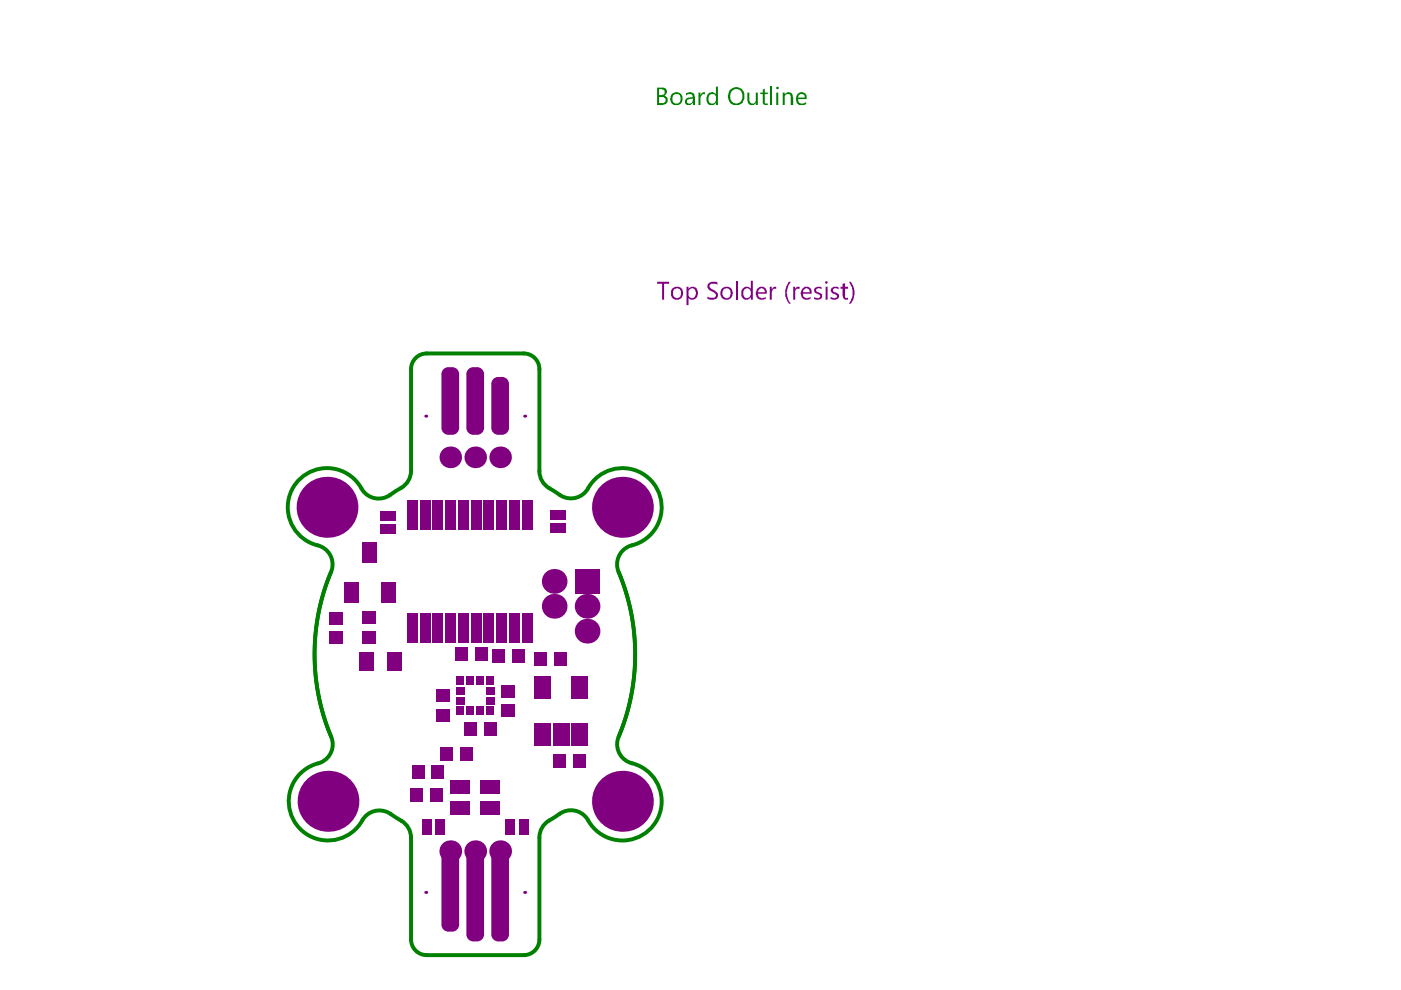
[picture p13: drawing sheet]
<svg xmlns="http://www.w3.org/2000/svg" width="297mm" height="210mm" viewBox="0 0 297 210" stroke-linecap="round" stroke-linejoin="round" font-family="sans-serif">
<path d="M87.1 78.3v21.5M90.5 74.9h20.5M114.4 78.3v21.6M70.2 121.3l-1.6 4.3-1 4.2-.7 4.6-.2 4.3 .2 4.7 .7 4.3 1 4.2 1.6 4.3M131.2 121.3l1.4 4 1.2 4.5 .7 4.6 .2 4.3-.3 4.7-.6 4.3-1.1 4.2-1.5 4.3M87.1 177.6v21.6M114.4 177.6v21.6M90.5 202.5h20.5" fill="none" stroke="#008000" stroke-width=".83"/>
<g fill="#008000">
<path d="M148.1 19.6h.4v.6l.2-.5 .7-.2 .1 .6a.66 .66 0 0 0-.8 0 .66 .66 0 0 0-.2 .7v1.5h-.4z"/>
<path d="M158.4 19.6h.5v1.5a.7 .7 0 0 0 .7 .9 .7 .7 0 0 0 .6-.9v-1.5h.5v2.7h-.5v-.4a.99 .99 0 0 1-1.1 .3 .99 .99 0 0 1-.7-1z"/>
<path d="M161.7 19l.4-.2v.8h.7v.4h-.7v1.4a.38 .38 0 0 0 .2 .6 .38 .38 0 0 0 .5-.1v.4h-.2a.57 .57 0 0 1-.8-.3l-.1-2h-.5v-.4h.5z"/>
<path d="M139.7 18.9v1.3h.6a.63 .63 0 0 0 .6-.7 .63 .63 0 0 0-.6-.6zM139.7 20.6v1.3h.7a.65 .65 0 0 0 .7-.7 .65 .65 0 0 0-.8-.6zM139.3 18.6h1.1a.87 .87 0 0 1 1 .6 .87 .87 0 0 1-.6 1.1 .95 .95 0 0 1 .8 1 .95 .95 0 0 1-.9 .9l-1.4 .1z"/>
<path d="M142.7 20.3a1.07 1.07 0 0 0 .8 1.7 1.11 1.11 0 0 0 .9-.9 1.11 1.11 0 0 0-.5-1.1h-.8zM142.4 20a1.38 1.38 0 0 1 1.9-.1 1.38 1.38 0 0 1 .1 2 1.29 1.29 0 0 1-1.7 .3 1.29 1.29 0 0 1-.5-1.6z"/>
<path d="M145.8 21.1a.58 .58 0 0 0 .3 .9 .58 .58 0 0 0 .7-.6l.1-.5zM145.4 19.7l.4-.1a1.06 1.06 0 0 1 1.6 1v1.7h-.5v-.4a1.06 1.06 0 0 1-1.7 0v-.7l.2-.3 .5-.2 1-.1-.1-.1a.69 .69 0 0 0-.5-.6 .69 .69 0 0 0-.7 .3l-.2 .1z"/>
<path d="M150 20.1a1.02 1.02 0 0 1 1.1-.6l.7 .5v-1.6h.4v3.9h-.4v-.4a1.2 1.2 0 0 1-1.6 .2 1.2 1.2 0 0 1-.4-1.5zM150.3 20.3a1.1 1.1 0 0 0 .6 1.7h.4l.4-.4 .1-.9a.82 .82 0 0 0-.6-.7 .82 .82 0 0 0-.9 .3z"/>
<path d="M155.1 19.4a2.05 2.05 0 0 0 .4 2.5 1.53 1.53 0 0 0 1.6-.5 1.53 1.53 0 0 0 .2-1.8 1.28 1.28 0 0 0-2.2-.2zM154.6 19.2a1.82 1.82 0 0 1 2.3-.5 1.82 1.82 0 0 1 .9 2.2v.1a1.77 1.77 0 0 1-2.2 1.3 1.77 1.77 0 0 1-1.2-2.3z"/>
</g>
<path d="M163.5 18.4v3.9" fill="none" stroke="#008000" stroke-width=".42"/>
<g fill="#008000">
<path d="M166 19.6h.4v.5a.88 .88 0 0 1 1-.6 .88 .88 0 0 1 .7 1l.1 1.8h-.6v-1.5a.66 .66 0 0 0-.6-.9 .66 .66 0 0 0-.6 .9v1.5h-.4z"/>
<path d="M164.5 18.7a.3 .3 0 0 1 .6 0 .3 .3 0 0 1-.6 0zM164.6 19.6h.4v2.7h-.4z"/>
<path d="M169.3 20.2l-.1 .5h1.4a.7 .7 0 0 0-.4-.8 .7 .7 0 0 0-.9 .3zM169.1 19.8a1.12 1.12 0 0 1 1.2-.2 1.12 1.12 0 0 1 .7 1v.4h-1.8a.94 .94 0 0 0 .6 .9 .94 .94 0 0 0 1.1-.3l-.1 .5a1.68 1.68 0 0 1-1.8-.1 2.22 2.22 0 0 1 0-1.9z"/>
</g>
<path d="M90.5 74.9a3.3 3.3 0 0 0-3.4 3.4M111 74.9a3.3 3.3 0 0 1 3.4 3.4M87.1 99.8a4.5 4.5 0 0 1-2.8 4.1l-.4 .3a5.1 5.1 0 0 1-5.3 1.1 5.5 5.5 0 0 1-2.4-2.5 8.4 8.4 0 0 0-14 .4 8.4 8.4 0 0 0 5.9 12.7 4.2 4.2 0 0 1 2.1 5.4M114.4 99.9a4.5 4.5 0 0 0 2.9 4.1 5.5 5.5 0 0 0 5.2 1.4 5.1 5.1 0 0 0 2.8-2.8 8.3 8.3 0 0 1 13.8 .7 8.3 8.3 0 0 1-5.7 12.5 4.2 4.2 0 0 0-2.2 5.5M70.2 156.2a4.3 4.3 0 0 1-3.6 5.9 8.4 8.4 0 0 0-3.1 13.5 8.4 8.4 0 0 0 13.7-2.3 4.4 4.4 0 0 1 6.5-.1 5.7 5.7 0 0 1 3.3 3.2l.1 1.2M131.2 156.2a4.2 4.2 0 0 0 2.8 5.6 8.3 8.3 0 0 1 4.4 13.4 8.3 8.3 0 0 1-13.9-1.6 4.4 4.4 0 0 0-6.7-.5 5.7 5.7 0 0 0-3.3 3.2l-.1 1.3M87.1 199.2a3.3 3.3 0 0 0 3.4 3.3M114.4 199.2a3.3 3.3 0 0 1-3.4 3.3" fill="none" stroke="#008000" stroke-width=".83"/>
<g fill="#800080">
<path d="M139.3 59.7h2.6v.5h-1.1v3.3h-.4v-3.3h-1.1z"/>
<path d="M150.1 60.2a1.93 1.93 0 0 1 2-.4l-.1 .6a.97 .97 0 0 0-1.6 .3 1.89 1.89 0 0 0 1.3 .9v.1a.95 .95 0 0 1 .5 1.2 .95 .95 0 0 1-1 .6l-1.1-.1-.1-.6a1.45 1.45 0 0 0 1.7 .1v-.1a.75 .75 0 0 0-.6-.9 1.29 1.29 0 0 1-1.1-1.3z"/>
<path d="M142.8 61.4v.1a1.08 1.08 0 0 0 .7 1.7 1.13 1.13 0 0 0 .9-.8 1.13 1.13 0 0 0-.4-1.2 .78 .78 0 0 0-1 .1zM142.5 61.2a1.41 1.41 0 0 1 2.1 .2 1.41 1.41 0 0 1-.4 2 1.32 1.32 0 0 1-1.5-.1 1.32 1.32 0 0 1-.4-1.4z"/>
<path d="M145.6 60.8h.4v.5a1.02 1.02 0 0 1 1-.5 1.02 1.02 0 0 1 .9 .8 1.39 1.39 0 0 1-1.1 1.9l-.5-.1-.3-.3v1.6h-.4zM146.1 61.4l-.1 .7a.92 .92 0 0 0 .3 1 .85 .85 0 0 0 .9 0 .85 .85 0 0 0 .4-.8v-.3a.85 .85 0 0 0-.6-.8 .85 .85 0 0 0-.9 .2z"/>
<path d="M153.4 61.4a1.03 1.03 0 0 0-.1 1.4 1.03 1.03 0 0 0 1.3 .2 1.17 1.17 0 0 0-.2-1.8 .8 .8 0 0 0-1 .2zM152.7 62.1a1.36 1.36 0 0 1 2.7 0 1.36 1.36 0 0 1-2.7 0z"/>
</g>
<path d="M156.2 59.5v4" fill="none" stroke="#800080" stroke-width=".42"/>
<g fill="#800080">
<path d="M163.2 60.8h.4v.6l.2-.3a.57 .57 0 0 1 .8-.3v.4a.79 .79 0 0 0-1 1v1.3h-.4z"/>
<path d="M167.2 59.7h.4a3.6 3.6 0 0 0 0 4.7h-.4a4 4 0 0 1-.6-3.3z"/>
<path d="M168.2 60.8h.4v.5a.79 .79 0 0 1 .9-.5v.4h-.2a.67 .67 0 0 0-.6 .3 .67 .67 0 0 0-.1 .7v1.3h-.4z"/>
<path d="M172.6 61.2a1.26 1.26 0 0 1 1.6-.3v.4l-.6-.2a.44 .44 0 0 0-.6 .4 .44 .44 0 0 0 .6 .5l.1 .1a.75 .75 0 0 1 .6 .8 .75 .75 0 0 1-.8 .6l-.9-.1v-.5l.3 .2a.59 .59 0 0 0 .7 .1 .59 .59 0 0 0 .3-.6l-.3-.2a.92 .92 0 0 1-1-1.1z"/>
<path d="M176.3 61l.4-.2 1.1 .1v.4l-.3-.1a.47 .47 0 0 0-.6-.1 .47 .47 0 0 0-.3 .4l.1 .4a1.52 1.52 0 0 1 1.2 .8 1 1 0 0 1-1.4 .8l-.4-.1v-.5l.2 .1a.68 .68 0 0 0 1.2-.2l-.4-.4a.9 .9 0 0 1-.8-1.4z"/>
<path d="M178.6 60.2l.6-.1v.7h.6v.4h-.6v1.9h.6l-.1 .4-.7-.1-.4-.6v-1.6h-.4v-.4h.4z"/>
<path d="M180 59.7h.3a3.6 3.6 0 0 1 0 4.7h-.3a4 4 0 0 0 .6-3.3z"/>
<path d="M157.4 61.2a1.17 1.17 0 0 1 1.8 0v-1.7h.4v4h-.4v-.5a1.14 1.14 0 0 1-1.5 .4 1.14 1.14 0 0 1-.5-1.4zM157.7 61.4a1.46 1.46 0 0 0 .3 1.7l.4 .1 .7-.4 .1-.9a.87 .87 0 0 0-1.5-.5z"/>
<path d="M160.8 61.5l-.1 .5h1.4a.67 .67 0 0 0-.4-.9 .67 .67 0 0 0-.8 .4zM160.5 61.3a1.17 1.17 0 0 1 1.4-.4 1.17 1.17 0 0 1 .7 1.4h-1.9a1 1 0 0 0 .6 .8 1 1 0 0 0 1.1-.2v.4a1.33 1.33 0 0 1-1.5 .1 1.33 1.33 0 0 1-.7-1.2z"/>
<path d="M170.3 61.5v.5h1.4a.67 .67 0 0 0-.5-.9 .67 .67 0 0 0-.8 .4zM170.1 61.2a1.16 1.16 0 0 1 1.4-.3 1.16 1.16 0 0 1 .6 1.4h-1.9l.1 .1a.75 .75 0 0 0 .8 .8l.6-.1 .2-.2v.4a1.36 1.36 0 0 1-1.8-.2 1.36 1.36 0 0 1 0-1.8z"/>
<path d="M174.9 59.9a.25 .25 0 0 1 .5 0 .25 .25 0 0 1-.5 0zM175 60.8h.5v2.7h-.5z"/>
<path d="M95.1 90.7v1.5zM93.6 90.7h1.5v1.5a1.46 1.46 0 0 1-1.5-1.5z"/>
<path d="M95.9 90.7h1.4zM95.9 90.7h1.4a1.46 1.46 0 0 1-1.4 1.5z"/>
<path d="M95.9 77.8v1.5zM95.9 77.8a1.46 1.46 0 0 1 1.4 1.5h-1.4z"/>
<path d="M93.6 79.3h1.5zM93.9 78.4l.7-.5 .5-.1v1.5h-1.5z"/>
<path d="M105.6 90.7v1.5zM104.2 90.7h1.4v1.5a1.46 1.46 0 0 1-1.4-1.5z"/>
<path d="M106.5 90.7h1.4zM106.5 90.7h1.4a1.46 1.46 0 0 1-1.4 1.5z"/>
<path d="M106.5 79.9v1.5zM106.5 79.9a1.46 1.46 0 0 1 1.4 1.5h-1.4z"/>
<path d="M104.2 81.4h1.4zM104.4 80.5l.8-.5 .4-.1v1.5h-1.4z"/>
<path d="M100.3 90.7v1.5zM98.9 90.7h1.4v1.5a1.46 1.46 0 0 1-1.4-1.5z"/>
<path d="M101.2 90.7h1.4zM101.2 90.7h1.4a1.46 1.46 0 0 1-1.4 1.5z"/>
<path d="M101.2 77.8v1.5zM101.2 77.8a1.46 1.46 0 0 1 1.4 1.5h-1.4z"/>
<path d="M98.9 79.3h1.4zM99.2 78.4l.7-.5 .4-.1v1.5h-1.4z"/>
<path d="M95.1 196.1v1.4zM93.6 196.1h1.5v1.4a1.46 1.46 0 0 1-1.5-1.4z"/>
<path d="M95.9 196.1h1.4zM95.9 196.1h1.4a1.46 1.46 0 0 1-1.4 1.4z"/>
<path d="M95.9 179.7v1.4zM95.9 179.7a1.46 1.46 0 0 1 1.4 1.4h-1.4z"/>
<path d="M93.6 181.1h1.5zM93.9 180.3l.7-.6h.5v1.4h-1.5z"/>
<path d="M105.6 198.1v1.5zM104.2 198.1h1.4v1.5a1.46 1.46 0 0 1-1.4-1.5z"/>
<path d="M106.5 198.1h1.4zM106.5 198.1h1.4a1.46 1.46 0 0 1-1.4 1.5z"/>
<path d="M106.5 179.7v1.4zM106.5 179.7a1.46 1.46 0 0 1 1.4 1.4h-1.4z"/>
<path d="M104.2 181.1h1.4zM104.4 180.3l.8-.6h.4v1.4h-1.4z"/>
<path d="M100.3 198.1v1.5zM98.9 198.1h1.4v1.5a1.46 1.46 0 0 1-1.4-1.5z"/>
<path d="M101.2 198.1h1.4zM101.2 198.1h1.4a1.46 1.46 0 0 1-1.4 1.5z"/>
<path d="M101.2 179.7v1.4zM101.2 179.7a1.46 1.46 0 0 1 1.4 1.4h-1.4z"/>
<path d="M98.9 181.1h1.4zM99.2 180.3l.7-.6h.4v1.4h-1.4z"/>
<circle cx="111.2" cy="189.2" r=".31"/>
<circle cx="90.3" cy="189.2" r=".31"/>
<circle cx="95.5" cy="180.5" r="2.31"/>
<circle cx="100.8" cy="180.5" r="2.31"/>
<circle cx="106" cy="180.5" r="2.31"/>
<circle cx="69.5" cy="169.9" r="6.5"/>
<circle cx="132" cy="169.9" r="6.5"/>
<circle cx="69.3" cy="107.6" r="6.5"/>
<circle cx="90.3" cy="88.2" r=".31"/>
<circle cx="95.5" cy="97" r="2.29"/>
<circle cx="100.8" cy="97" r="2.29"/>
<circle cx="106" cy="97" r="2.29"/>
<circle cx="111.2" cy="88.2" r=".31"/>
<circle cx="117.5" cy="128.5" r="2.62"/>
<circle cx="117.5" cy="123.3" r="2.62"/>
<circle cx="124.5" cy="133.8" r="2.62"/>
<circle cx="124.5" cy="128.5" r="2.62"/>
<circle cx="132" cy="107.6" r="6.5"/>
</g>
<g fill="#800080">
<path d="M121.9 120.7h5.2v5.2h-5.2z" fill-rule="evenodd"/>
<path d="M110.6 106.1h2.3v6.2h-2.3z" fill-rule="evenodd"/>
<path d="M107.9 106.1h2.3v6.2h-2.3z" fill-rule="evenodd"/>
<path d="M105.2 106.1h2.3v6.2h-2.3z" fill-rule="evenodd"/>
<path d="M102.5 106.1h2.3v6.2h-2.3z" fill-rule="evenodd"/>
<path d="M99.8 106.1h2.3v6.2h-2.3z" fill-rule="evenodd"/>
<path d="M97.1 106.1h2.3v6.2h-2.3z" fill-rule="evenodd"/>
<path d="M94.4 106.1h2.3v6.2h-2.3z" fill-rule="evenodd"/>
<path d="M91.7 106.1h2.3v6.2h-2.3z" fill-rule="evenodd"/>
<path d="M89 106.1h2.3v6.2h-2.3z" fill-rule="evenodd"/>
<path d="M86.3 106.1h2.3v6.2h-2.3z" fill-rule="evenodd"/>
<path d="M86.3 130h2.3v6.2h-2.3z" fill-rule="evenodd"/>
<path d="M89 130h2.3v6.2h-2.3z" fill-rule="evenodd"/>
<path d="M91.7 130h2.3v6.2h-2.3z" fill-rule="evenodd"/>
<path d="M94.4 130h2.3v6.2h-2.3z" fill-rule="evenodd"/>
<path d="M97.1 130h2.3v6.2h-2.3z" fill-rule="evenodd"/>
<path d="M99.8 130h2.3v6.2h-2.3z" fill-rule="evenodd"/>
<path d="M102.5 130h2.3v6.2h-2.3z" fill-rule="evenodd"/>
<path d="M105.2 130h2.3v6.2h-2.3z" fill-rule="evenodd"/>
<path d="M107.9 130h2.3v6.2h-2.3z" fill-rule="evenodd"/>
<path d="M110.6 130h2.3v6.2h-2.3z" fill-rule="evenodd"/>
<path d="M93.6 79.3l1.5-1.5h.8l1.4 1.5v11.4l-1.4 1.5h-.8l-1.5-1.5z" fill-rule="evenodd"/>
<path d="M104.2 81.4l1.4-1.5h.9l1.4 1.5v9.3l-1.4 1.5h-.9l-1.4-1.5z" fill-rule="evenodd"/>
<path d="M98.9 79.3l1.4-1.5h.9l1.4 1.5v11.4l-1.4 1.5h-.9l-1.4-1.5z" fill-rule="evenodd"/>
<path d="M80.6 111.2h3.4v2.1h-3.4z" fill-rule="evenodd"/>
<path d="M80.6 108.3h3.4v2.1h-3.4z" fill-rule="evenodd"/>
<path d="M101.8 169.9h4.2v2.9h-4.2z" fill-rule="evenodd"/>
<path d="M95.6 169.9h4.1v2.9h-4.1z" fill-rule="evenodd"/>
<path d="M101.8 165.3h4.2v2.9h-4.2z" fill-rule="evenodd"/>
<path d="M95.6 165.3h4.1v2.9h-4.1z" fill-rule="evenodd"/>
<path d="M93.6 181.1l1.5-1.4h.8l1.4 1.4v15l-1.4 1.4h-.8l-1.5-1.4z" fill-rule="evenodd"/>
<path d="M104.2 181.1l1.4-1.4h.9l1.4 1.4v17l-1.4 1.5h-.9l-1.4-1.5z" fill-rule="evenodd"/>
<path d="M98.9 181.1l1.4-1.4h.9l1.4 1.4v17l-1.4 1.5h-.9l-1.4-1.5z" fill-rule="evenodd"/>
<path d="M92.3 173.7h2.1v3.4h-2.1z" fill-rule="evenodd"/>
<path d="M89.4 173.7h2.1v3.4h-2.1z" fill-rule="evenodd"/>
<path d="M107.1 173.7h2.1v3.3h-2.1z" fill-rule="evenodd"/>
<path d="M110 173.7h2.1v3.3h-2.1z" fill-rule="evenodd"/>
<path d="M116.7 111h3.3v2.1h-3.3z" fill-rule="evenodd"/>
<path d="M116.7 108.1h3.3v2.1h-3.3z" fill-rule="evenodd"/>
<path d="M76.8 129.6h2.9v2.7h-2.9z" fill-rule="evenodd"/>
<path d="M76.8 133.7h2.9v2.7h-2.9z" fill-rule="evenodd"/>
<path d="M106.3 149.4h2.9v2.7h-2.9z" fill-rule="evenodd"/>
<path d="M106.3 145.2h2.9v2.7h-2.9z" fill-rule="evenodd"/>
<path d="M108.6 137.7h2.7v2.9h-2.7z" fill-rule="evenodd"/>
<path d="M104.4 137.7h2.7v2.9h-2.7z" fill-rule="evenodd"/>
<path d="M113.2 143.3h3.6v4.8h-3.6z" fill-rule="evenodd"/>
<path d="M121.1 143.3h3.6v4.8h-3.6z" fill-rule="evenodd"/>
<path d="M121.1 153.3h3.6v4.7h-3.6z" fill-rule="evenodd"/>
<path d="M117.2 153.3h3.5v4.7h-3.5z" fill-rule="evenodd"/>
<path d="M113.2 153.3h3.6v4.7h-3.6z" fill-rule="evenodd"/>
<path d="M96.7 145.7h1.8v1.6h-1.8z" fill-rule="evenodd"/>
<path d="M98.9 149.8h1.6v1.8h-1.6z" fill-rule="evenodd"/>
<path d="M98.9 143.5h1.6v1.8h-1.6z" fill-rule="evenodd"/>
<path d="M103 143.5h1.7v1.8h-1.7z" fill-rule="evenodd"/>
<path d="M103 145.7h1.8v1.6h-1.8z" fill-rule="evenodd"/>
<path d="M103 147.8h1.8v1.6h-1.8z" fill-rule="evenodd"/>
<path d="M103 149.8h1.7v1.8h-1.7z" fill-rule="evenodd"/>
<path d="M101 149.8h1.6v1.8h-1.6z" fill-rule="evenodd"/>
<path d="M96.8 149.8h1.7v1.8h-1.7z" fill-rule="evenodd"/>
<path d="M96.7 147.8h1.8v1.6h-1.8z" fill-rule="evenodd"/>
<path d="M96.8 143.5h1.7v1.8h-1.7z" fill-rule="evenodd"/>
<path d="M101 143.5h1.6v1.8h-1.6z" fill-rule="evenodd"/>
<path d="M117.3 159.9h2.7v2.9h-2.7z" fill-rule="evenodd"/>
<path d="M121.5 159.9h2.7v2.9h-2.7z" fill-rule="evenodd"/>
<path d="M96.5 137.3h2.7v2.9h-2.7z" fill-rule="evenodd"/>
<path d="M100.7 137.3h2.7v2.9h-2.7z" fill-rule="evenodd"/>
<path d="M91.5 162.2h2.7v2.9h-2.7z" fill-rule="evenodd"/>
<path d="M87.3 162.2h2.7v2.9h-2.7z" fill-rule="evenodd"/>
<path d="M102.6 153.2h2.7v2.9h-2.7z" fill-rule="evenodd"/>
<path d="M98.5 153.2h2.7v2.9h-2.7z" fill-rule="evenodd"/>
<path d="M87 167.2h2.7v2.9h-2.7z" fill-rule="evenodd"/>
<path d="M91.2 167.2h2.7v2.9h-2.7z" fill-rule="evenodd"/>
<path d="M93.4 158.5h2.7v2.9h-2.7z" fill-rule="evenodd"/>
<path d="M97.5 158.5h2.7v2.9h-2.7z" fill-rule="evenodd"/>
<path d="M72.9 123.4h3.1v4.3h-3.1z" fill-rule="evenodd"/>
<path d="M80.8 123.4h3.1v4.3h-3.1z" fill-rule="evenodd"/>
<path d="M76.8 115h3.1v4.4h-3.1z" fill-rule="evenodd"/>
<path d="M82 138.2h3.2v4h-3.2z" fill-rule="evenodd"/>
<path d="M76.2 138.2h3.1v4h-3.1z" fill-rule="evenodd"/>
<path d="M92.5 150.4h2.9v2.7h-2.9z" fill-rule="evenodd"/>
<path d="M92.5 146.2h2.9v2.7h-2.9z" fill-rule="evenodd"/>
<path d="M113.3 138.3h2.7v2.9h-2.7z" fill-rule="evenodd"/>
<path d="M117.5 138.3h2.7v2.9h-2.7z" fill-rule="evenodd"/>
<path d="M69.7 133.9h2.9v2.7h-2.9z" fill-rule="evenodd"/>
<path d="M69.7 129.7h2.9v2.7h-2.9z" fill-rule="evenodd"/>
</g>
</svg>
